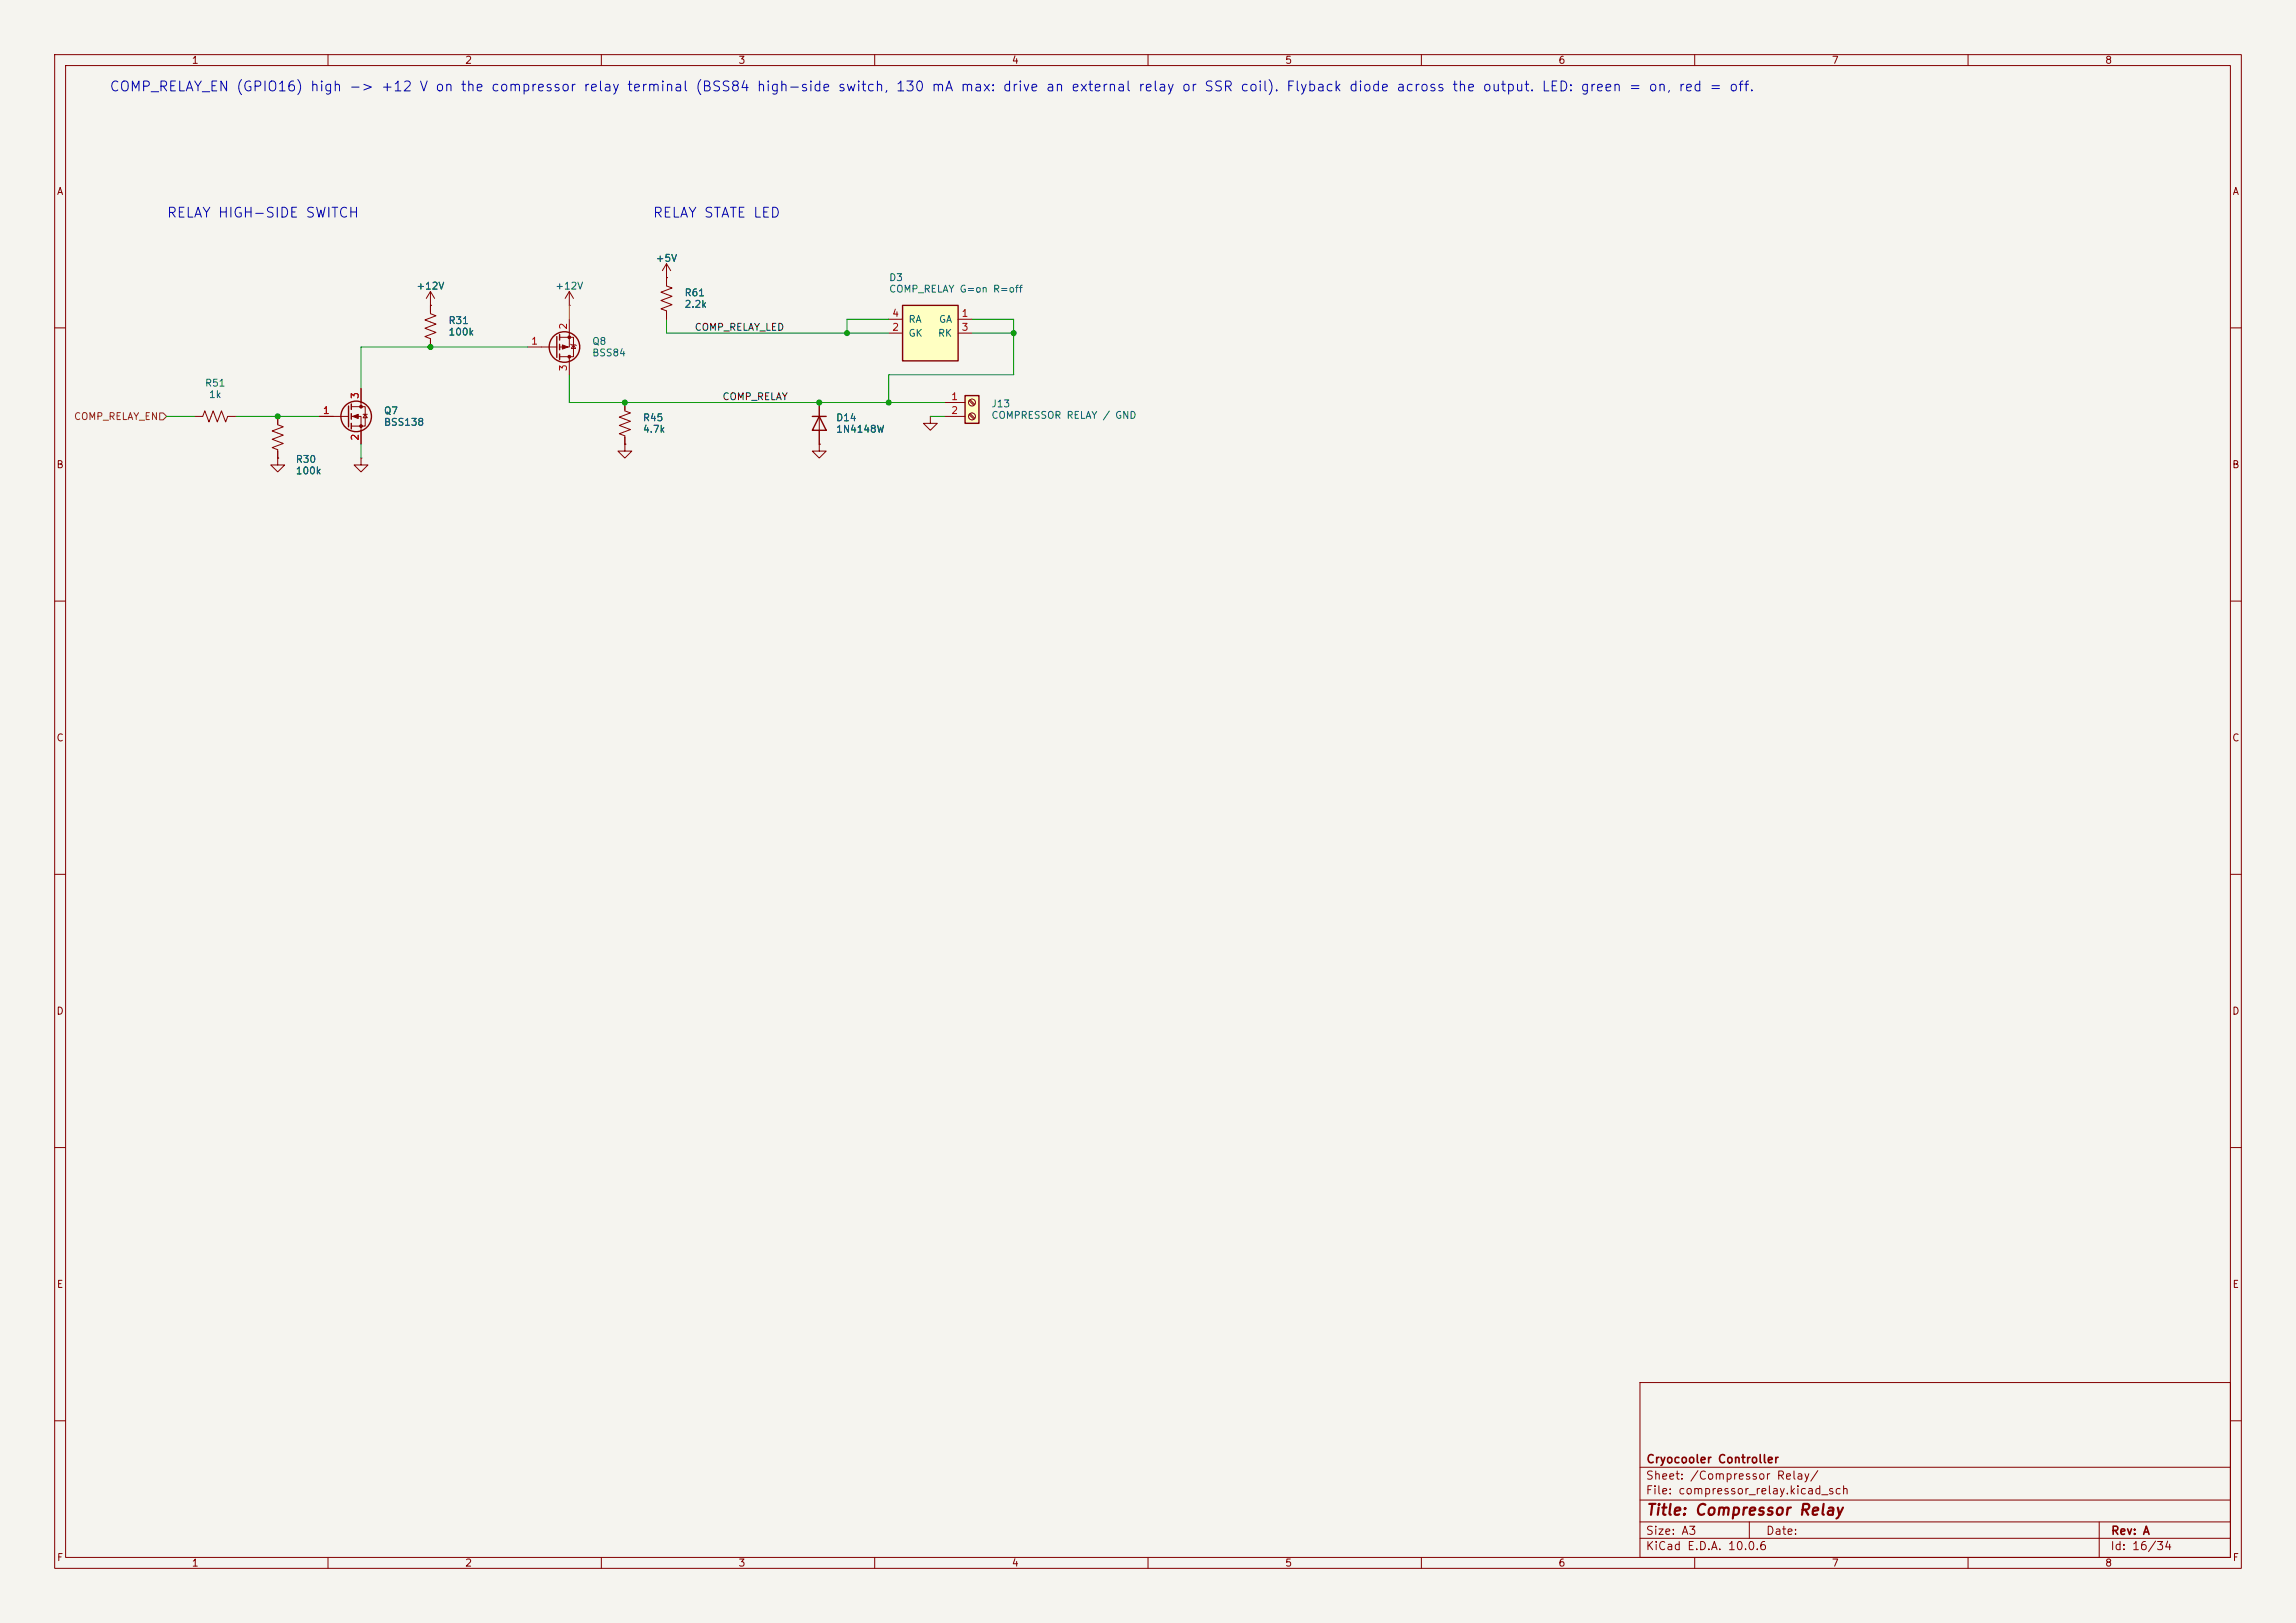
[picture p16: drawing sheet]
(kicad_sch
 (version 20260306)
 (generator "eeschema")
 (generator_version "10.0")
 (paper "A3")
 (title_block
  (title "Compressor Relay")
  (rev "A")
  (company "Cryocooler Controller"))
 (lib_symbols
  (symbol "Connector:Screw_Terminal_01x02"
   (pin_names
    (offset 1.016) (hide yes)) (exclude_from_sim no) (in_bom yes) (on_board yes)
   (in_pos_files yes)
   (duplicate_pin_numbers_are_jumpers no)
   (property "Reference" "J" (at 0 2.54 0) (show_name no) (do_not_autoplace no) (effects (font (size 1.27 1.27))))
   (property "Value" "Screw_Terminal_01x02" (at 0 -5.08 0) (show_name no) (do_not_autoplace no) (effects (font (size 1.27 1.27))))
   (property "Footprint" "" (at 0 0 0) (show_name no) (do_not_autoplace no) (hide yes) (effects (font (size 1.27 1.27))))
   (property "Datasheet" "" (at 0 0 0) (show_name no) (do_not_autoplace no) (hide yes) (effects (font (size 1.27 1.27))))
   (property "Description" "Generic screw terminal, single row, 01x02, script generated (kicad-library-utils/schlib/autogen/connector/)" (at 0 0 0) (show_name no) (do_not_autoplace no) (hide yes) (effects (font (size 1.27 1.27))))
   (symbol "Screw_Terminal_01x02_1_1"
    (rectangle (start -1.27 1.27) (end 1.27 -3.81) (stroke (width 0.254) (type default)) (fill (type background)))
    (polyline (pts (xy -0.5334 0.3302) (xy 0.3302 -0.508)) (stroke (width 0.1524) (type default)) (fill (type none)))
    (polyline (pts (xy -0.5334 -2.2098) (xy 0.3302 -3.048)) (stroke (width 0.1524) (type default)) (fill (type none)))
    (polyline (pts (xy -0.3556 0.508) (xy 0.508 -0.3302)) (stroke (width 0.1524) (type default)) (fill (type none)))
    (polyline (pts (xy -0.3556 -2.032) (xy 0.508 -2.8702)) (stroke (width 0.1524) (type default)) (fill (type none)))
    (circle (center 0 0) (radius 0.635) (stroke (width 0.1524) (type default)) (fill (type none)))
    (circle (center 0 -2.54) (radius 0.635) (stroke (width 0.1524) (type default)) (fill (type none)))
    (pin passive line (at -5.08 0 0) (length 3.81) (name "Pin_1" (effects (font (size 1.27 1.27)))) (number "1" (effects (font (size 1.27 1.27)))))
    (pin passive line (at -5.08 -2.54 0) (length 3.81) (name "Pin_2" (effects (font (size 1.27 1.27)))) (number "2" (effects (font (size 1.27 1.27))))))
   (embedded_fonts no))
  (symbol "Device:D"
   (pin_numbers (hide yes))
   (pin_names
    (offset 1.016) (hide yes)) (exclude_from_sim no) (in_bom yes) (on_board yes)
   (in_pos_files yes)
   (duplicate_pin_numbers_are_jumpers no)
   (property "Reference" "D" (at 0 2.54 0) (show_name no) (do_not_autoplace no) (effects (font (size 1.27 1.27))))
   (property "Value" "D" (at 0 -2.54 0) (show_name no) (do_not_autoplace no) (effects (font (size 1.27 1.27))))
   (property "Footprint" "" (at 0 0 0) (show_name no) (do_not_autoplace no) (hide yes) (effects (font (size 1.27 1.27))))
   (property "Datasheet" "" (at 0 0 0) (show_name no) (do_not_autoplace no) (hide yes) (effects (font (size 1.27 1.27))))
   (property "Description" "Diode" (at 0 0 0) (show_name no) (do_not_autoplace no) (hide yes) (effects (font (size 1.27 1.27))))
   (property "Sim.Device" "D" (at 0 0 0) (show_name no) (do_not_autoplace no) (hide yes) (effects (font (size 1.27 1.27))))
   (property "Sim.Pins" "1=K 2=A" (at 0 0 0) (show_name no) (do_not_autoplace no) (hide yes) (effects (font (size 1.27 1.27))))
   (symbol "D_0_1"
    (polyline (pts (xy -1.27 1.27) (xy -1.27 -1.27)) (stroke (width 0.254) (type default)) (fill (type none)))
    (polyline (pts (xy 1.27 1.27) (xy 1.27 -1.27) (xy -1.27 0) (xy 1.27 1.27)) (stroke (width 0.254) (type default)) (fill (type none)))
    (polyline (pts (xy 1.27 0) (xy -1.27 0)) (stroke (width 0) (type default)) (fill (type none))))
   (symbol "D_1_1"
    (pin passive line (at -3.81 0 0) (length 2.54) (name "K" (effects (font (size 1.27 1.27)))) (number "1" (effects (font (size 1.27 1.27)))))
    (pin passive line (at 3.81 0 180) (length 2.54) (name "A" (effects (font (size 1.27 1.27)))) (number "2" (effects (font (size 1.27 1.27))))))
   (embedded_fonts no))
  (symbol "Device:R_US"
   (pin_numbers (hide yes))
   (pin_names
    (offset 0)) (exclude_from_sim no) (in_bom yes) (on_board yes)
   (in_pos_files yes)
   (duplicate_pin_numbers_are_jumpers no)
   (property "Reference" "R" (at 2.54 0 90) (show_name no) (do_not_autoplace no) (effects (font (size 1.27 1.27))))
   (property "Value" "R_US" (at -2.54 0 90) (show_name no) (do_not_autoplace no) (effects (font (size 1.27 1.27))))
   (property "Footprint" "" (at 1.016 -0.254 90) (show_name no) (do_not_autoplace no) (hide yes) (effects (font (size 1.27 1.27))))
   (property "Datasheet" "" (at 0 0 0) (show_name no) (do_not_autoplace no) (hide yes) (effects (font (size 1.27 1.27))))
   (property "Description" "Resistor, US symbol" (at 0 0 0) (show_name no) (do_not_autoplace no) (hide yes) (effects (font (size 1.27 1.27))))
   (symbol "R_US_0_1"
    (polyline (pts (xy 0 2.286) (xy 0 2.54)) (stroke (width 0) (type default)) (fill (type none)))
    (polyline (pts (xy 0 2.286) (xy 1.016 1.905) (xy 0 1.524) (xy -1.016 1.143) (xy 0 0.762)) (stroke (width 0) (type default)) (fill (type none)))
    (polyline (pts (xy 0 0.762) (xy 1.016 0.381) (xy 0 0) (xy -1.016 -0.381) (xy 0 -0.762)) (stroke (width 0) (type default)) (fill (type none)))
    (polyline (pts (xy 0 -0.762) (xy 1.016 -1.143) (xy 0 -1.524) (xy -1.016 -1.905) (xy 0 -2.286)) (stroke (width 0) (type default)) (fill (type none)))
    (polyline (pts (xy 0 -2.286) (xy 0 -2.54)) (stroke (width 0) (type default)) (fill (type none))))
   (symbol "R_US_1_1"
    (pin passive line (at 0 3.81 270) (length 1.27) (name "" (effects (font (size 1.27 1.27)))) (number "1" (effects (font (size 1.27 1.27)))))
    (pin passive line (at 0 -3.81 90) (length 1.27) (name "" (effects (font (size 1.27 1.27)))) (number "2" (effects (font (size 1.27 1.27))))))
   (embedded_fonts no))
  (symbol "Transistor_FET:BSS138"
   (pin_names
    (offset 0) (hide yes)) (exclude_from_sim no) (in_bom yes) (on_board yes)
   (in_pos_files yes)
   (duplicate_pin_numbers_are_jumpers no)
   (property "Reference" "Q" (at 5.08 1.905 0) (show_name no) (do_not_autoplace no) (effects (font (size 1.27 1.27)) (justify left)))
   (property "Value" "BSS138" (at 5.08 0 0) (show_name no) (do_not_autoplace no) (effects (font (size 1.27 1.27)) (justify left)))
   (property "Footprint" "Package_TO_SOT_SMD:SOT-23" (at 5.08 -1.905 0) (show_name no) (do_not_autoplace no) (hide yes) (effects (font (size 1.27 1.27)
    (italic yes)) (justify left)))
   (property "Datasheet" "https://www.onsemi.com/pub/Collateral/BSS138-D.PDF" (at 5.08 -3.81 0) (show_name no) (do_not_autoplace no) (hide yes) (effects (font (size 1.27 1.27)) (justify left)))
   (property "Description" "50V Vds, 0.22A Id, N-Channel MOSFET, SOT-23" (at 0 0 0) (show_name no) (do_not_autoplace no) (hide yes) (effects (font (size 1.27 1.27))))
   (symbol "BSS138_0_1"
    (polyline (pts (xy 0.254 1.905) (xy 0.254 -1.905)) (stroke (width 0.254) (type default)) (fill (type none)))
    (polyline (pts (xy 0.254 0) (xy -2.54 0)) (stroke (width 0) (type default)) (fill (type none)))
    (polyline (pts (xy 0.762 2.286) (xy 0.762 1.27)) (stroke (width 0.254) (type default)) (fill (type none)))
    (polyline (pts (xy 0.762 0.508) (xy 0.762 -0.508)) (stroke (width 0.254) (type default)) (fill (type none)))
    (polyline (pts (xy 0.762 -1.27) (xy 0.762 -2.286)) (stroke (width 0.254) (type default)) (fill (type none)))
    (polyline (pts (xy 0.762 -1.778) (xy 3.302 -1.778) (xy 3.302 1.778) (xy 0.762 1.778)) (stroke (width 0) (type default)) (fill (type none)))
    (polyline (pts (xy 1.016 0) (xy 2.032 0.381) (xy 2.032 -0.381) (xy 1.016 0)) (stroke (width 0) (type default)) (fill (type outline)))
    (circle (center 1.651 0) (radius 2.794) (stroke (width 0.254) (type default)) (fill (type none)))
    (polyline (pts (xy 2.54 2.54) (xy 2.54 1.778)) (stroke (width 0) (type default)) (fill (type none)))
    (circle (center 2.54 1.778) (radius 0.254) (stroke (width 0) (type default)) (fill (type outline)))
    (circle (center 2.54 -1.778) (radius 0.254) (stroke (width 0) (type default)) (fill (type outline)))
    (polyline (pts (xy 2.54 -2.54) (xy 2.54 0) (xy 0.762 0)) (stroke (width 0) (type default)) (fill (type none)))
    (polyline (pts (xy 2.921 0.381) (xy 3.683 0.381)) (stroke (width 0) (type default)) (fill (type none)))
    (polyline (pts (xy 3.302 0.381) (xy 2.921 -0.254) (xy 3.683 -0.254) (xy 3.302 0.381)) (stroke (width 0) (type default)) (fill (type none))))
   (symbol "BSS138_1_1"
    (pin input line (at -5.08 0 0) (length 2.54) (name "G" (effects (font (size 1.27 1.27)))) (number "1" (effects (font (size 1.27 1.27)))))
    (pin passive line (at 2.54 -5.08 90) (length 2.54) (name "S" (effects (font (size 1.27 1.27)))) (number "2" (effects (font (size 1.27 1.27)))))
    (pin passive line (at 2.54 5.08 270) (length 2.54) (name "D" (effects (font (size 1.27 1.27)))) (number "3" (effects (font (size 1.27 1.27))))))
   (embedded_fonts no))
  (symbol "Transistor_FET:BSS84"
   (pin_names (hide yes)) (exclude_from_sim no) (in_bom yes) (on_board yes)
   (in_pos_files yes)
   (duplicate_pin_numbers_are_jumpers no)
   (property "Reference" "Q" (at 5.08 1.905 0) (show_name no) (do_not_autoplace no) (effects (font (size 1.27 1.27)) (justify left)))
   (property "Value" "BSS84" (at 5.08 0 0) (show_name no) (do_not_autoplace no) (effects (font (size 1.27 1.27)) (justify left)))
   (property "Footprint" "Package_TO_SOT_SMD:SOT-23" (at 5.08 -1.905 0) (show_name no) (do_not_autoplace no) (hide yes) (effects (font (size 1.27 1.27)
    (italic yes)) (justify left)))
   (property "Datasheet" "http://assets.nexperia.com/documents/data-sheet/BSS84.pdf" (at 5.08 -3.81 0) (show_name no) (do_not_autoplace no) (hide yes) (effects (font (size 1.27 1.27)) (justify left)))
   (property "Description" "-0.13A Id, -50V Vds, P-Channel MOSFET, SOT-23" (at 0 0 0) (show_name no) (do_not_autoplace no) (hide yes) (effects (font (size 1.27 1.27))))
   (symbol "BSS84_0_1"
    (polyline (pts (xy 0.254 1.905) (xy 0.254 -1.905)) (stroke (width 0.254) (type default)) (fill (type none)))
    (polyline (pts (xy 0.254 0) (xy -2.54 0)) (stroke (width 0) (type default)) (fill (type none)))
    (polyline (pts (xy 0.762 2.286) (xy 0.762 1.27)) (stroke (width 0.254) (type default)) (fill (type none)))
    (polyline (pts (xy 0.762 1.778) (xy 3.302 1.778) (xy 3.302 -1.778) (xy 0.762 -1.778)) (stroke (width 0) (type default)) (fill (type none)))
    (polyline (pts (xy 0.762 0.508) (xy 0.762 -0.508)) (stroke (width 0.254) (type default)) (fill (type none)))
    (polyline (pts (xy 0.762 -1.27) (xy 0.762 -2.286)) (stroke (width 0.254) (type default)) (fill (type none)))
    (circle (center 1.651 0) (radius 2.794) (stroke (width 0.254) (type default)) (fill (type none)))
    (polyline (pts (xy 2.286 0) (xy 1.27 0.381) (xy 1.27 -0.381) (xy 2.286 0)) (stroke (width 0) (type default)) (fill (type outline)))
    (polyline (pts (xy 2.54 2.54) (xy 2.54 1.778)) (stroke (width 0) (type default)) (fill (type none)))
    (circle (center 2.54 1.778) (radius 0.254) (stroke (width 0) (type default)) (fill (type outline)))
    (circle (center 2.54 -1.778) (radius 0.254) (stroke (width 0) (type default)) (fill (type outline)))
    (polyline (pts (xy 2.54 -2.54) (xy 2.54 0) (xy 0.762 0)) (stroke (width 0) (type default)) (fill (type none)))
    (polyline (pts (xy 2.794 -0.508) (xy 2.921 -0.381) (xy 3.683 -0.381) (xy 3.81 -0.254)) (stroke (width 0) (type default)) (fill (type none)))
    (polyline (pts (xy 3.302 -0.381) (xy 2.921 0.254) (xy 3.683 0.254) (xy 3.302 -0.381)) (stroke (width 0) (type default)) (fill (type none))))
   (symbol "BSS84_1_1"
    (pin input line (at -5.08 0 0) (length 2.54) (name "G" (effects (font (size 1.27 1.27)))) (number "1" (effects (font (size 1.27 1.27)))))
    (pin passive line (at 2.54 -5.08 90) (length 2.54) (name "S" (effects (font (size 1.27 1.27)))) (number "2" (effects (font (size 1.27 1.27)))))
    (pin passive line (at 2.54 5.08 270) (length 2.54) (name "D" (effects (font (size 1.27 1.27)))) (number "3" (effects (font (size 1.27 1.27))))))
   (embedded_fonts no))
  (symbol "cryocooler:APGB0607G22R23C_AP"
   (pin_names
    (offset 1.016)) (exclude_from_sim no) (in_bom yes) (on_board yes)
   (in_pos_files yes)
   (duplicate_pin_numbers_are_jumpers no)
   (property "Reference" "D" (at 5.08 7.62 0) (show_name no) (do_not_autoplace no) (effects (font (size 1.27 1.27)) (justify left)))
   (property "Value" "APGB0607G22R23C_AP" (at -5.08 7.62 0) (show_name no) (do_not_autoplace no) (effects (font (size 1.27 1.27)) (justify left)))
   (property "Footprint" "cryocooler:LED_Kingbright_APGB0607" (at 0 0 0) (show_name no) (do_not_autoplace no) (hide yes) (effects (font (size 1.27 1.27))))
   (property "Datasheet" "https://www.kingbrightusa.com/images/catalog/SPEC/APGB0607G22R23C.pdf" (at 0 0 0) (show_name no) (do_not_autoplace no) (hide yes) (effects (font (size 1.27 1.27))))
   (property "Description" "Kingbright green/red bi-colour LED, independent dies, 0.65 x 0.65 x 0.25 mm. Green VF 2.85 V typ / 3.3 V max, red 1.95 V / 2.3 V max at 5 mA; 10 mA max, VR 5 V" (at 0 0 0) (show_name no) (do_not_autoplace no) (hide yes) (effects (font (size 1.27 1.27))))
   (symbol "APGB0607G22R23C_AP_0_1"
    (rectangle (start -5.08 5.08) (end 5.08 -5.08) (stroke (width 0.254) (type default)) (fill (type background))))
   (symbol "APGB0607G22R23C_AP_1_1"
    (pin passive line (at 7.62 2.54 180) (length 2.54) (name "GA" (effects (font (size 1.27 1.27)))) (number "1" (effects (font (size 1.27 1.27)))))
    (pin passive line (at -7.62 0 0) (length 2.54) (name "GK" (effects (font (size 1.27 1.27)))) (number "2" (effects (font (size 1.27 1.27)))))
    (pin passive line (at 7.62 0 180) (length 2.54) (name "RK" (effects (font (size 1.27 1.27)))) (number "3" (effects (font (size 1.27 1.27)))))
    (pin passive line (at -7.62 2.54 0) (length 2.54) (name "RA" (effects (font (size 1.27 1.27)))) (number "4" (effects (font (size 1.27 1.27))))))
   (embedded_fonts no))
  (symbol "power:+12V"
   (power global)
   (pin_numbers (hide yes))
   (pin_names
    (offset 0) (hide yes)) (exclude_from_sim no) (in_bom yes) (on_board yes)
   (in_pos_files yes)
   (duplicate_pin_numbers_are_jumpers no)
   (property "Reference" "#PWR" (at 0 -3.81 0) (show_name no) (do_not_autoplace no) (hide yes) (effects (font (size 1.27 1.27))))
   (property "Value" "+12V" (at 0 3.556 0) (show_name no) (do_not_autoplace no) (effects (font (size 1.27 1.27))))
   (property "Footprint" "" (at 0 0 0) (show_name no) (do_not_autoplace no) (hide yes) (effects (font (size 1.27 1.27))))
   (property "Datasheet" "" (at 0 0 0) (show_name no) (do_not_autoplace no) (hide yes) (effects (font (size 1.27 1.27))))
   (property "Description" "Power symbol creates a global label with name \"+12V\"" (at 0 0 0) (show_name no) (do_not_autoplace no) (hide yes) (effects (font (size 1.27 1.27))))
   (symbol "+12V_0_1"
    (polyline (pts (xy -0.762 1.27) (xy 0 2.54)) (stroke (width 0) (type default)) (fill (type none)))
    (polyline (pts (xy 0 2.54) (xy 0.762 1.27)) (stroke (width 0) (type default)) (fill (type none)))
    (polyline (pts (xy 0 0) (xy 0 2.54)) (stroke (width 0) (type default)) (fill (type none))))
   (symbol "+12V_1_1"
    (pin power_in line (at 0 0 90) (length 0) (name "" (effects (font (size 1.27 1.27)))) (number "1" (effects (font (size 1.27 1.27))))))
   (embedded_fonts no))
  (symbol "power:+5V"
   (power global)
   (pin_numbers (hide yes))
   (pin_names
    (offset 0) (hide yes)) (exclude_from_sim no) (in_bom yes) (on_board yes)
   (in_pos_files yes)
   (duplicate_pin_numbers_are_jumpers no)
   (property "Reference" "#PWR" (at 0 -3.81 0) (show_name no) (do_not_autoplace no) (hide yes) (effects (font (size 1.27 1.27))))
   (property "Value" "+5V" (at 0 3.556 0) (show_name no) (do_not_autoplace no) (effects (font (size 1.27 1.27))))
   (property "Footprint" "" (at 0 0 0) (show_name no) (do_not_autoplace no) (hide yes) (effects (font (size 1.27 1.27))))
   (property "Datasheet" "" (at 0 0 0) (show_name no) (do_not_autoplace no) (hide yes) (effects (font (size 1.27 1.27))))
   (property "Description" "Power symbol creates a global label with name \"+5V\"" (at 0 0 0) (show_name no) (do_not_autoplace no) (hide yes) (effects (font (size 1.27 1.27))))
   (symbol "+5V_0_1"
    (polyline (pts (xy -0.762 1.27) (xy 0 2.54)) (stroke (width 0) (type default)) (fill (type none)))
    (polyline (pts (xy 0 2.54) (xy 0.762 1.27)) (stroke (width 0) (type default)) (fill (type none)))
    (polyline (pts (xy 0 0) (xy 0 2.54)) (stroke (width 0) (type default)) (fill (type none))))
   (symbol "+5V_1_1"
    (pin power_in line (at 0 0 90) (length 0) (name "" (effects (font (size 1.27 1.27)))) (number "1" (effects (font (size 1.27 1.27))))))
   (embedded_fonts no))
  (symbol "power:GND"
   (power global)
   (pin_numbers (hide yes))
   (pin_names
    (offset 0) (hide yes)) (exclude_from_sim no) (in_bom yes) (on_board yes)
   (in_pos_files yes)
   (duplicate_pin_numbers_are_jumpers no)
   (property "Reference" "#PWR" (at 0 -6.35 0) (show_name no) (do_not_autoplace no) (hide yes) (effects (font (size 1.27 1.27))))
   (property "Value" "GND" (at 0 -3.81 0) (show_name no) (do_not_autoplace no) (effects (font (size 1.27 1.27))))
   (property "Footprint" "" (at 0 0 0) (show_name no) (do_not_autoplace no) (hide yes) (effects (font (size 1.27 1.27))))
   (property "Datasheet" "" (at 0 0 0) (show_name no) (do_not_autoplace no) (hide yes) (effects (font (size 1.27 1.27))))
   (property "Description" "Power symbol creates a global label with name \"GND\" , ground" (at 0 0 0) (show_name no) (do_not_autoplace no) (hide yes) (effects (font (size 1.27 1.27))))
   (symbol "GND_0_1"
    (polyline (pts (xy 0 0) (xy 0 -1.27) (xy 1.27 -1.27) (xy 0 -2.54) (xy -1.27 -1.27) (xy 0 -1.27)) (stroke (width 0) (type default)) (fill (type none))))
   (symbol "GND_1_1"
    (pin power_in line (at 0 0 270) (length 0) (name "" (effects (font (size 1.27 1.27)))) (number "1" (effects (font (size 1.27 1.27))))))
   (embedded_fonts no)))
 (text "RELAY HIGH-SIDE SWITCH"
  (exclude_from_sim no)
  (at 30.48 38.1 0)
  (effects (font (size 1.8 1.8)) (justify left top)))
 (text "COMP_RELAY_EN (GPIO16) high -> +12 V on the compressor relay terminal (BSS84 high-side switch, 130 mA max: drive an external relay or SSR coil). Flyback diode across the output. LED: green = on, red = off."
  (exclude_from_sim no)
  (at 20 15 0)
  (effects (font (size 1.8 1.8)) (justify left top)))
 (text "RELAY STATE LED"
  (exclude_from_sim no)
  (at 119.38 38.1 0)
  (effects (font (size 1.8 1.8)) (justify left top)))
 (junction
  (at 114.3 73.66)
  (diameter 0)
  (color 0 0 0 0))
 (junction
  (at 78.74 63.5)
  (diameter 0)
  (color 0 0 0 0))
 (junction
  (at 50.8 76.2)
  (diameter 0)
  (color 0 0 0 0))
 (junction
  (at 185.42 60.96)
  (diameter 0)
  (color 0 0 0 0))
 (junction
  (at 162.56 73.66)
  (diameter 0)
  (color 0 0 0 0))
 (junction
  (at 149.86 73.66)
  (diameter 0)
  (color 0 0 0 0))
 (junction
  (at 154.94 60.96)
  (diameter 0)
  (color 0 0 0 0))
 (wire
  (pts (xy 114.3 73.66) (xy 149.86 73.66))
  (stroke (width 0) (type default)))
 (wire
  (pts (xy 121.92 60.96) (xy 162.56 60.96))
  (stroke (width 0) (type default)))
 (wire
  (pts (xy 162.56 68.58) (xy 162.56 73.66))
  (stroke (width 0) (type default)))
 (wire
  (pts (xy 170.18 76.2) (xy 172.72 76.2))
  (stroke (width 0) (type default)))
 (wire
  (pts (xy 121.92 58.42) (xy 121.92 60.96))
  (stroke (width 0) (type default)))
 (wire
  (pts (xy 43.18 76.2) (xy 50.8 76.2))
  (stroke (width 0) (type default)))
 (wire
  (pts (xy 104.14 73.66) (xy 114.3 73.66))
  (stroke (width 0) (type default)))
 (wire
  (pts (xy 154.94 58.42) (xy 162.56 58.42))
  (stroke (width 0) (type default)))
 (wire
  (pts (xy 66.04 63.5) (xy 66.04 71.12))
  (stroke (width 0) (type default)))
 (wire
  (pts (xy 177.8 58.42) (xy 185.42 58.42))
  (stroke (width 0) (type default)))
 (wire
  (pts (xy 162.56 68.58) (xy 185.42 68.58))
  (stroke (width 0) (type default)))
 (wire
  (pts (xy 30.48 76.2) (xy 35.56 76.2))
  (stroke (width 0) (type default)))
 (wire
  (pts (xy 66.04 63.5) (xy 78.74 63.5))
  (stroke (width 0) (type default)))
 (wire
  (pts (xy 149.86 73.66) (xy 172.72 73.66))
  (stroke (width 0) (type default)))
 (wire
  (pts (xy 185.42 58.42) (xy 185.42 60.96))
  (stroke (width 0) (type default)))
 (wire
  (pts (xy 104.14 55.88) (xy 104.14 58.42))
  (stroke (width 0) (type default)))
 (wire
  (pts (xy 185.42 60.96) (xy 185.42 68.58))
  (stroke (width 0) (type default)))
 (wire
  (pts (xy 78.74 63.5) (xy 96.52 63.5))
  (stroke (width 0) (type default)))
 (wire
  (pts (xy 50.8 76.2) (xy 58.42 76.2))
  (stroke (width 0) (type default)))
 (wire
  (pts (xy 104.14 68.58) (xy 104.14 73.66))
  (stroke (width 0) (type default)))
 (wire
  (pts (xy 177.8 60.96) (xy 185.42 60.96))
  (stroke (width 0) (type default)))
 (wire
  (pts (xy 154.94 58.42) (xy 154.94 60.96))
  (stroke (width 0) (type default)))
 (wire
  (pts (xy 66.04 81.28) (xy 66.04 83.82))
  (stroke (width 0) (type default)))
 (label "COMP_RELAY"
  (at 132.08 73.66 0)
  (effects (font (size 1.27 1.27)) (justify left bottom))
  (property "Description" "Switched +12 V to the compressor relay coil at J13" (at 132.08 73.66 0) (hide yes) (show_name no) (do_not_autoplace no) (effects (font (size 1.27 1.27)) (justify left))))
 (label "COMP_RELAY_LED"
  (at 127 60.96 0)
  (effects (font (size 1.27 1.27)) (justify left bottom))
  (property "Description" "Common node of the compressor relay LED D3, fed from +5V through R61" (at 127 60.96 0) (hide yes) (show_name no) (do_not_autoplace no) (effects (font (size 1.27 1.27)) (justify left))))
 (hierarchical_label "COMP_RELAY_EN"
  (shape input)
  (at 30.48 76.2 180)
  (effects (font (size 1.27 1.27)) (justify right))
  (property "Description" "GPIO16: high switches the compressor relay on" (at 30.48 76.2 0) (hide yes) (show_name no) (do_not_autoplace no) (effects (font (size 1.27 1.27)) (justify right))))
 (symbol
  (lib_id "Device:R_US")
  (at 50.8 80.01 0)
  (unit 1)
  (body_style 1)
  (exclude_from_sim no)
  (in_bom yes)
  (on_board yes)
  (in_pos_files yes)
  (dnp no)
  (property "Reference" "R30" (at 54.016 84.04 0) (show_name no) (do_not_autoplace no) (effects (font (size 1.27 1.27)) (justify left)))
  (property "Value" "100k" (at 54.016 86.14 0) (show_name no) (do_not_autoplace no) (effects (font (size 1.27 1.27)) (justify left)))
  (property "Footprint" "Resistor_SMD:R_0402_1005Metric" (at 50.8 80.01 0) (hide yes) (show_name no) (do_not_autoplace no) (effects (font (size 1.27 1.27))))
  (property "Datasheet" "https://www.digikey.com/en/products/result?keywords=RC0402FR-07100KL" (at 50.8 80.01 0) (hide yes) (show_name no) (do_not_autoplace no) (effects (font (size 1.27 1.27))))
  (property "Description" "Pull-down resistor for the Q7 gate: relay off while GPIO16 floats" (at 50.8 80.01 0) (hide yes) (show_name no) (do_not_autoplace no) (effects (font (size 1.27 1.27))))
  (property "Product" "https://www.digikey.com/en/products/result?keywords=RC0402FR-07100KL" (at 50.8 80.01 0) (hide yes) (show_name no) (do_not_autoplace no) (effects (font (size 1.27 1.27))))
  (pin "1")
  (pin "2"))
 (symbol
  (lib_id "power:+12V")
  (at 78.74 55.88 0)
  (unit 1)
  (body_style 1)
  (exclude_from_sim no)
  (in_bom no)
  (on_board no)
  (in_pos_files yes)
  (dnp no)
  (property "Reference" "#PWR251" (at 78.74 55.88 0) (hide yes) (show_name no) (do_not_autoplace no) (effects (font (size 1.27 1.27))))
  (property "Value" "+12V" (at 78.74 52.324 0) (show_name no) (do_not_autoplace no) (effects (font (size 1.27 1.27))))
  (property "Footprint" "" (at 78.74 55.88 0) (hide yes) (show_name no) (do_not_autoplace no) (effects (font (size 1.27 1.27))))
  (property "Datasheet" "" (at 78.74 55.88 0) (hide yes) (show_name no) (do_not_autoplace no) (effects (font (size 1.27 1.27))))
  (property "Description" "Power symbol creates a global label with name \\\"+12V\\\"" (at 78.74 55.88 0) (hide yes) (show_name no) (do_not_autoplace no) (effects (font (size 1.27 1.27))))
  (pin "1"))
 (symbol
  (lib_id "Device:R_US")
  (at 121.92 54.61 0)
  (unit 1)
  (body_style 1)
  (exclude_from_sim no)
  (in_bom yes)
  (on_board yes)
  (in_pos_files yes)
  (dnp no)
  (property "Reference" "R61" (at 125.136 53.56 0) (show_name no) (do_not_autoplace no) (effects (font (size 1.27 1.27)) (justify left)))
  (property "Value" "2.2k" (at 125.136 55.66 0) (show_name no) (do_not_autoplace no) (effects (font (size 1.27 1.27)) (justify left)))
  (property "Footprint" "Resistor_SMD:R_0402_1005Metric" (at 121.92 54.61 0) (hide yes) (show_name no) (do_not_autoplace no) (effects (font (size 1.27 1.27))))
  (property "Datasheet" "https://www.digikey.com/en/products/result?keywords=RC0402FR-072K2L" (at 121.92 54.61 0) (hide yes) (show_name no) (do_not_autoplace no) (effects (font (size 1.27 1.27))))
  (property "Description" "Current-limit resistor for the compressor relay LED D3" (at 121.92 54.61 0) (hide yes) (show_name no) (do_not_autoplace no) (effects (font (size 1.27 1.27))))
  (property "Product" "https://www.digikey.com/en/products/result?keywords=RC0402FR-072K2L" (at 121.92 54.61 0) (hide yes) (show_name no) (do_not_autoplace no) (effects (font (size 1.27 1.27))))
  (pin "1")
  (pin "2"))
 (symbol
  (lib_id "Transistor_FET:BSS84")
  (at 101.6 63.5 0)
  (mirror x)
  (unit 1)
  (body_style 1)
  (exclude_from_sim no)
  (in_bom yes)
  (on_board yes)
  (in_pos_files yes)
  (dnp no)
  (property "Reference" "Q8" (at 108.245 62.45 0) (show_name no) (do_not_autoplace no) (effects (font (size 1.27 1.27)) (justify left)))
  (property "Value" "BSS84" (at 108.245 64.55 0) (show_name no) (do_not_autoplace no) (effects (font (size 1.27 1.27)) (justify left)))
  (property "Footprint" "Package_TO_SOT_SMD:SOT-23" (at 101.6 63.5 0) (hide yes) (show_name no) (do_not_autoplace no) (effects (font (size 1.27 1.27))))
  (property "Datasheet" "https://www.onsemi.com/download/data-sheet/pdf/bss84-d.pdf" (at 101.6 63.5 0) (hide yes) (show_name no) (do_not_autoplace no) (effects (font (size 1.27 1.27))))
  (property "Description" "High-side P-FET: switches +12 V onto the compressor relay coil" (at 101.6 63.5 0) (hide yes) (show_name no) (do_not_autoplace no) (effects (font (size 1.27 1.27))))
  (property "Product" "https://www.digikey.com/en/products/result?keywords=BSS84" (at 101.6 63.5 0) (hide yes) (show_name no) (do_not_autoplace no) (effects (font (size 1.27 1.27))))
  (pin "1")
  (pin "2")
  (pin "3"))
 (symbol
  (lib_id "Connector:Screw_Terminal_01x02")
  (at 177.8 73.66 0)
  (unit 1)
  (body_style 1)
  (exclude_from_sim no)
  (in_bom yes)
  (on_board yes)
  (in_pos_files yes)
  (dnp no)
  (property "Reference" "J13" (at 181.27 73.88 0) (show_name no) (do_not_autoplace no) (effects (font (size 1.27 1.27)) (justify left)))
  (property "Value" "COMPRESSOR RELAY / GND" (at 181.27 75.98 0) (show_name no) (do_not_autoplace no) (effects (font (size 1.27 1.27)) (justify left)))
  (property "Footprint" "cryocooler:XKB_X2510WRS-02-9TSN_1x02_P2.54mm_Horizontal" (at 177.8 73.66 0) (hide yes) (show_name no) (do_not_autoplace no) (effects (font (size 1.27 1.27))))
  (property "Datasheet" "https://www.lcsc.com/datasheet/C908467.pdf" (at 177.8 73.66 0) (hide yes) (show_name no) (do_not_autoplace no) (effects (font (size 1.27 1.27))))
  (property "Description" "Compressor relay coil output: switched +12 V and GND" (at 177.8 73.66 0) (hide yes) (show_name no) (do_not_autoplace no) (effects (font (size 1.27 1.27))))
  (property "Product" "https://www.lcsc.com/product-detail/C908467.html" (at 177.8 73.66 0) (hide yes) (show_name no) (do_not_autoplace no) (effects (font (size 1.27 1.27))))
  (pin "1")
  (pin "2"))
 (symbol
  (lib_id "Device:R_US")
  (at 39.37 76.2 90)
  (unit 1)
  (body_style 1)
  (exclude_from_sim no)
  (in_bom yes)
  (on_board yes)
  (in_pos_files yes)
  (dnp no)
  (property "Reference" "R51" (at 39.37 70.084 270) (show_name no) (do_not_autoplace no) (effects (font (size 1.27 1.27))))
  (property "Value" "1k" (at 39.37 72.184 270) (show_name no) (do_not_autoplace no) (effects (font (size 1.27 1.27))))
  (property "Footprint" "Resistor_SMD:R_0402_1005Metric" (at 39.37 76.2 0) (hide yes) (show_name no) (do_not_autoplace no) (effects (font (size 1.27 1.27))))
  (property "Datasheet" "https://www.digikey.com/en/products/result?keywords=RC0402FR-071KL" (at 39.37 76.2 0) (hide yes) (show_name no) (do_not_autoplace no) (effects (font (size 1.27 1.27))))
  (property "Description" "Series gate resistor from GPIO16 (COMP_RELAY_EN) to Q7" (at 39.37 76.2 0) (hide yes) (show_name no) (do_not_autoplace no) (effects (font (size 1.27 1.27))))
  (property "Product" "https://www.digikey.com/en/products/result?keywords=RC0402FR-071KL" (at 39.37 76.2 0) (hide yes) (show_name no) (do_not_autoplace no) (effects (font (size 1.27 1.27))))
  (pin "1")
  (pin "2"))
 (symbol
  (lib_id "cryocooler:APGB0607G22R23C_AP")
  (at 170.18 60.96 0)
  (unit 1)
  (body_style 1)
  (exclude_from_sim no)
  (in_bom yes)
  (on_board yes)
  (in_pos_files yes)
  (dnp no)
  (property "Reference" "D3" (at 162.56 50.78 0) (show_name no) (do_not_autoplace no) (effects (font (size 1.27 1.27)) (justify left)))
  (property "Value" "COMP_RELAY G=on R=off" (at 162.56 52.88 0) (show_name no) (do_not_autoplace no) (effects (font (size 1.27 1.27)) (justify left)))
  (property "Footprint" "cryocooler:LED_Kingbright_APGB0607" (at 170.18 60.96 0) (hide yes) (show_name no) (do_not_autoplace no) (effects (font (size 1.27 1.27))))
  (property "Datasheet" "https://www.kingbrightusa.com/images/catalog/SPEC/APGB0607G22R23C.pdf" (at 170.18 60.96 0) (hide yes) (show_name no) (do_not_autoplace no) (effects (font (size 1.27 1.27))))
  (property "Description" "Compressor relay state LED: green = on, red = off" (at 170.18 60.96 0) (hide yes) (show_name no) (do_not_autoplace no) (effects (font (size 1.27 1.27))))
  (property "Product" "https://www.digikey.com/en/products/detail/kingbright/APGB0607G22R23C/22561020" (at 170.18 60.96 0) (hide yes) (show_name no) (do_not_autoplace no) (effects (font (size 1.27 1.27))))
  (pin "4")
  (pin "2")
  (pin "1")
  (pin "3"))
 (symbol
  (lib_id "power:GND")
  (at 149.86 81.28 0)
  (unit 1)
  (body_style 1)
  (exclude_from_sim no)
  (in_bom no)
  (on_board no)
  (in_pos_files yes)
  (dnp no)
  (property "Reference" "#PWR256" (at 149.86 81.28 0) (hide yes) (show_name no) (do_not_autoplace no) (effects (font (size 1.27 1.27))))
  (property "Value" "GND" (at 149.86 81.28 0) (hide yes) (show_name no) (do_not_autoplace no) (effects (font (size 1.27 1.27))))
  (property "Footprint" "" (at 149.86 81.28 0) (hide yes) (show_name no) (do_not_autoplace no) (effects (font (size 1.27 1.27))))
  (property "Datasheet" "" (at 149.86 81.28 0) (hide yes) (show_name no) (do_not_autoplace no) (effects (font (size 1.27 1.27))))
  (property "Description" "Power symbol creates a global label with name \\\"GND\\\" , ground" (at 149.86 81.28 0) (hide yes) (show_name no) (do_not_autoplace no) (effects (font (size 1.27 1.27))))
  (pin "1"))
 (symbol
  (lib_id "power:GND")
  (at 170.18 76.2 0)
  (unit 1)
  (body_style 1)
  (exclude_from_sim no)
  (in_bom no)
  (on_board no)
  (in_pos_files yes)
  (dnp no)
  (property "Reference" "#PWR255" (at 170.18 76.2 0) (hide yes) (show_name no) (do_not_autoplace no) (effects (font (size 1.27 1.27))))
  (property "Value" "GND" (at 170.18 76.2 0) (hide yes) (show_name no) (do_not_autoplace no) (effects (font (size 1.27 1.27))))
  (property "Footprint" "" (at 170.18 76.2 0) (hide yes) (show_name no) (do_not_autoplace no) (effects (font (size 1.27 1.27))))
  (property "Datasheet" "" (at 170.18 76.2 0) (hide yes) (show_name no) (do_not_autoplace no) (effects (font (size 1.27 1.27))))
  (property "Description" "Power symbol creates a global label with name \\\"GND\\\" , ground" (at 170.18 76.2 0) (hide yes) (show_name no) (do_not_autoplace no) (effects (font (size 1.27 1.27))))
  (pin "1"))
 (symbol
  (lib_id "Device:D")
  (at 149.86 77.47 270)
  (unit 1)
  (body_style 1)
  (exclude_from_sim no)
  (in_bom yes)
  (on_board yes)
  (in_pos_files yes)
  (dnp no)
  (property "Reference" "D14" (at 152.86 76.42 90) (show_name no) (do_not_autoplace no) (effects (font (size 1.27 1.27)) (justify left)))
  (property "Value" "1N4148W" (at 152.86 78.52 90) (show_name no) (do_not_autoplace no) (effects (font (size 1.27 1.27)) (justify left)))
  (property "Footprint" "Diode_SMD:D_SOD-123" (at 149.86 77.47 0) (hide yes) (show_name no) (do_not_autoplace no) (effects (font (size 1.27 1.27))))
  (property "Datasheet" "https://www.digikey.com/en/products/result?keywords=1N4148W-7-F" (at 149.86 77.47 0) (hide yes) (show_name no) (do_not_autoplace no) (effects (font (size 1.27 1.27))))
  (property "Description" "Flyback diode across the compressor relay coil" (at 149.86 77.47 0) (hide yes) (show_name no) (do_not_autoplace no) (effects (font (size 1.27 1.27))))
  (property "Product" "https://www.digikey.com/en/products/result?keywords=1N4148W-7-F" (at 149.86 77.47 0) (hide yes) (show_name no) (do_not_autoplace no) (effects (font (size 1.27 1.27))))
  (pin "1")
  (pin "2"))
 (symbol
  (lib_id "Device:R_US")
  (at 114.3 77.47 0)
  (unit 1)
  (body_style 1)
  (exclude_from_sim no)
  (in_bom yes)
  (on_board yes)
  (in_pos_files yes)
  (dnp no)
  (property "Reference" "R45" (at 117.516 76.42 0) (show_name no) (do_not_autoplace no) (effects (font (size 1.27 1.27)) (justify left)))
  (property "Value" "4.7k" (at 117.516 78.52 0) (show_name no) (do_not_autoplace no) (effects (font (size 1.27 1.27)) (justify left)))
  (property "Footprint" "Resistor_SMD:R_0402_1005Metric" (at 114.3 77.47 0) (hide yes) (show_name no) (do_not_autoplace no) (effects (font (size 1.27 1.27))))
  (property "Datasheet" "https://www.digikey.com/en/products/result?keywords=RC0402FR-074K7L" (at 114.3 77.47 0) (hide yes) (show_name no) (do_not_autoplace no) (effects (font (size 1.27 1.27))))
  (property "Description" "Pull-down resistor for the COMP_RELAY line: defined low when off, and the return path for the red LED" (at 114.3 77.47 0) (hide yes) (show_name no) (do_not_autoplace no) (effects (font (size 1.27 1.27))))
  (property "Product" "https://www.digikey.com/en/products/result?keywords=RC0402FR-074K7L" (at 114.3 77.47 0) (hide yes) (show_name no) (do_not_autoplace no) (effects (font (size 1.27 1.27))))
  (pin "1")
  (pin "2"))
 (symbol
  (lib_id "power:+12V")
  (at 104.14 55.88 0)
  (unit 1)
  (body_style 1)
  (exclude_from_sim no)
  (in_bom no)
  (on_board no)
  (in_pos_files yes)
  (dnp no)
  (property "Reference" "#PWR252" (at 104.14 55.88 0) (hide yes) (show_name no) (do_not_autoplace no) (effects (font (size 1.27 1.27))))
  (property "Value" "+12V" (at 104.14 52.324 0) (show_name no) (do_not_autoplace no) (effects (font (size 1.27 1.27))))
  (property "Footprint" "" (at 104.14 55.88 0) (hide yes) (show_name no) (do_not_autoplace no) (effects (font (size 1.27 1.27))))
  (property "Datasheet" "" (at 104.14 55.88 0) (hide yes) (show_name no) (do_not_autoplace no) (effects (font (size 1.27 1.27))))
  (property "Description" "Power symbol creates a global label with name \\\"+12V\\\"" (at 104.14 55.88 0) (hide yes) (show_name no) (do_not_autoplace no) (effects (font (size 1.27 1.27))))
  (pin "1"))
 (symbol
  (lib_id "power:GND")
  (at 114.3 81.28 0)
  (unit 1)
  (body_style 1)
  (exclude_from_sim no)
  (in_bom no)
  (on_board no)
  (in_pos_files yes)
  (dnp no)
  (property "Reference" "#PWR253" (at 114.3 81.28 0) (hide yes) (show_name no) (do_not_autoplace no) (effects (font (size 1.27 1.27))))
  (property "Value" "GND" (at 114.3 81.28 0) (hide yes) (show_name no) (do_not_autoplace no) (effects (font (size 1.27 1.27))))
  (property "Footprint" "" (at 114.3 81.28 0) (hide yes) (show_name no) (do_not_autoplace no) (effects (font (size 1.27 1.27))))
  (property "Datasheet" "" (at 114.3 81.28 0) (hide yes) (show_name no) (do_not_autoplace no) (effects (font (size 1.27 1.27))))
  (property "Description" "Power symbol creates a global label with name \\\"GND\\\" , ground" (at 114.3 81.28 0) (hide yes) (show_name no) (do_not_autoplace no) (effects (font (size 1.27 1.27))))
  (pin "1"))
 (symbol
  (lib_id "Device:R_US")
  (at 78.74 59.69 0)
  (unit 1)
  (body_style 1)
  (exclude_from_sim no)
  (in_bom yes)
  (on_board yes)
  (in_pos_files yes)
  (dnp no)
  (property "Reference" "R31" (at 81.956 58.64 0) (show_name no) (do_not_autoplace no) (effects (font (size 1.27 1.27)) (justify left)))
  (property "Value" "100k" (at 81.956 60.74 0) (show_name no) (do_not_autoplace no) (effects (font (size 1.27 1.27)) (justify left)))
  (property "Footprint" "Resistor_SMD:R_0402_1005Metric" (at 78.74 59.69 0) (hide yes) (show_name no) (do_not_autoplace no) (effects (font (size 1.27 1.27))))
  (property "Datasheet" "https://www.digikey.com/en/products/result?keywords=RC0402FR-07100KL" (at 78.74 59.69 0) (hide yes) (show_name no) (do_not_autoplace no) (effects (font (size 1.27 1.27))))
  (property "Description" "Pull-up resistor for the Q8 gate: holds the relay switch off" (at 78.74 59.69 0) (hide yes) (show_name no) (do_not_autoplace no) (effects (font (size 1.27 1.27))))
  (property "Product" "https://www.digikey.com/en/products/result?keywords=RC0402FR-07100KL" (at 78.74 59.69 0) (hide yes) (show_name no) (do_not_autoplace no) (effects (font (size 1.27 1.27))))
  (pin "1")
  (pin "2"))
 (symbol
  (lib_id "power:GND")
  (at 66.04 83.82 0)
  (unit 1)
  (body_style 1)
  (exclude_from_sim no)
  (in_bom no)
  (on_board no)
  (in_pos_files yes)
  (dnp no)
  (property "Reference" "#PWR250" (at 66.04 83.82 0) (hide yes) (show_name no) (do_not_autoplace no) (effects (font (size 1.27 1.27))))
  (property "Value" "GND" (at 66.04 83.82 0) (hide yes) (show_name no) (do_not_autoplace no) (effects (font (size 1.27 1.27))))
  (property "Footprint" "" (at 66.04 83.82 0) (hide yes) (show_name no) (do_not_autoplace no) (effects (font (size 1.27 1.27))))
  (property "Datasheet" "" (at 66.04 83.82 0) (hide yes) (show_name no) (do_not_autoplace no) (effects (font (size 1.27 1.27))))
  (property "Description" "Power symbol creates a global label with name \\\"GND\\\" , ground" (at 66.04 83.82 0) (hide yes) (show_name no) (do_not_autoplace no) (effects (font (size 1.27 1.27))))
  (pin "1"))
 (symbol
  (lib_id "power:+5V")
  (at 121.92 50.8 0)
  (unit 1)
  (body_style 1)
  (exclude_from_sim no)
  (in_bom no)
  (on_board no)
  (in_pos_files yes)
  (dnp no)
  (property "Reference" "#PWR254" (at 121.92 50.8 0) (hide yes) (show_name no) (do_not_autoplace no) (effects (font (size 1.27 1.27))))
  (property "Value" "+5V" (at 121.92 47.244 0) (show_name no) (do_not_autoplace no) (effects (font (size 1.27 1.27))))
  (property "Footprint" "" (at 121.92 50.8 0) (hide yes) (show_name no) (do_not_autoplace no) (effects (font (size 1.27 1.27))))
  (property "Datasheet" "" (at 121.92 50.8 0) (hide yes) (show_name no) (do_not_autoplace no) (effects (font (size 1.27 1.27))))
  (property "Description" "Power symbol creates a global label with name \\\"+5V\\\"" (at 121.92 50.8 0) (hide yes) (show_name no) (do_not_autoplace no) (effects (font (size 1.27 1.27))))
  (pin "1"))
 (symbol
  (lib_id "power:GND")
  (at 50.8 83.82 0)
  (unit 1)
  (body_style 1)
  (exclude_from_sim no)
  (in_bom no)
  (on_board no)
  (in_pos_files yes)
  (dnp no)
  (property "Reference" "#PWR249" (at 50.8 83.82 0) (hide yes) (show_name no) (do_not_autoplace no) (effects (font (size 1.27 1.27))))
  (property "Value" "GND" (at 50.8 83.82 0) (hide yes) (show_name no) (do_not_autoplace no) (effects (font (size 1.27 1.27))))
  (property "Footprint" "" (at 50.8 83.82 0) (hide yes) (show_name no) (do_not_autoplace no) (effects (font (size 1.27 1.27))))
  (property "Datasheet" "" (at 50.8 83.82 0) (hide yes) (show_name no) (do_not_autoplace no) (effects (font (size 1.27 1.27))))
  (property "Description" "Power symbol creates a global label with name \\\"GND\\\" , ground" (at 50.8 83.82 0) (hide yes) (show_name no) (do_not_autoplace no) (effects (font (size 1.27 1.27))))
  (pin "1"))
 (symbol
  (lib_id "Transistor_FET:BSS138")
  (at 63.5 76.2 0)
  (unit 1)
  (body_style 1)
  (exclude_from_sim no)
  (in_bom yes)
  (on_board yes)
  (in_pos_files yes)
  (dnp no)
  (property "Reference" "Q7" (at 70.145 75.15 0) (show_name no) (do_not_autoplace no) (effects (font (size 1.27 1.27)) (justify left)))
  (property "Value" "BSS138" (at 70.145 77.25 0) (show_name no) (do_not_autoplace no) (effects (font (size 1.27 1.27)) (justify left)))
  (property "Footprint" "Package_TO_SOT_SMD:SOT-23" (at 63.5 76.2 0) (hide yes) (show_name no) (do_not_autoplace no) (effects (font (size 1.27 1.27))))
  (property "Datasheet" "https://www.diodes.com/assets/Datasheets/BSS138.pdf" (at 63.5 76.2 0) (hide yes) (show_name no) (do_not_autoplace no) (effects (font (size 1.27 1.27))))
  (property "Description" "Level shifter for the compressor relay switch: GPIO16 high pulls the Q8 gate low" (at 63.5 76.2 0) (hide yes) (show_name no) (do_not_autoplace no) (effects (font (size 1.27 1.27))))
  (property "Product" "https://www.digikey.com/en/products/result?keywords=BSS138-7-F" (at 63.5 76.2 0) (hide yes) (show_name no) (do_not_autoplace no) (effects (font (size 1.27 1.27))))
  (pin "1")
  (pin "2")
  (pin "3")))
